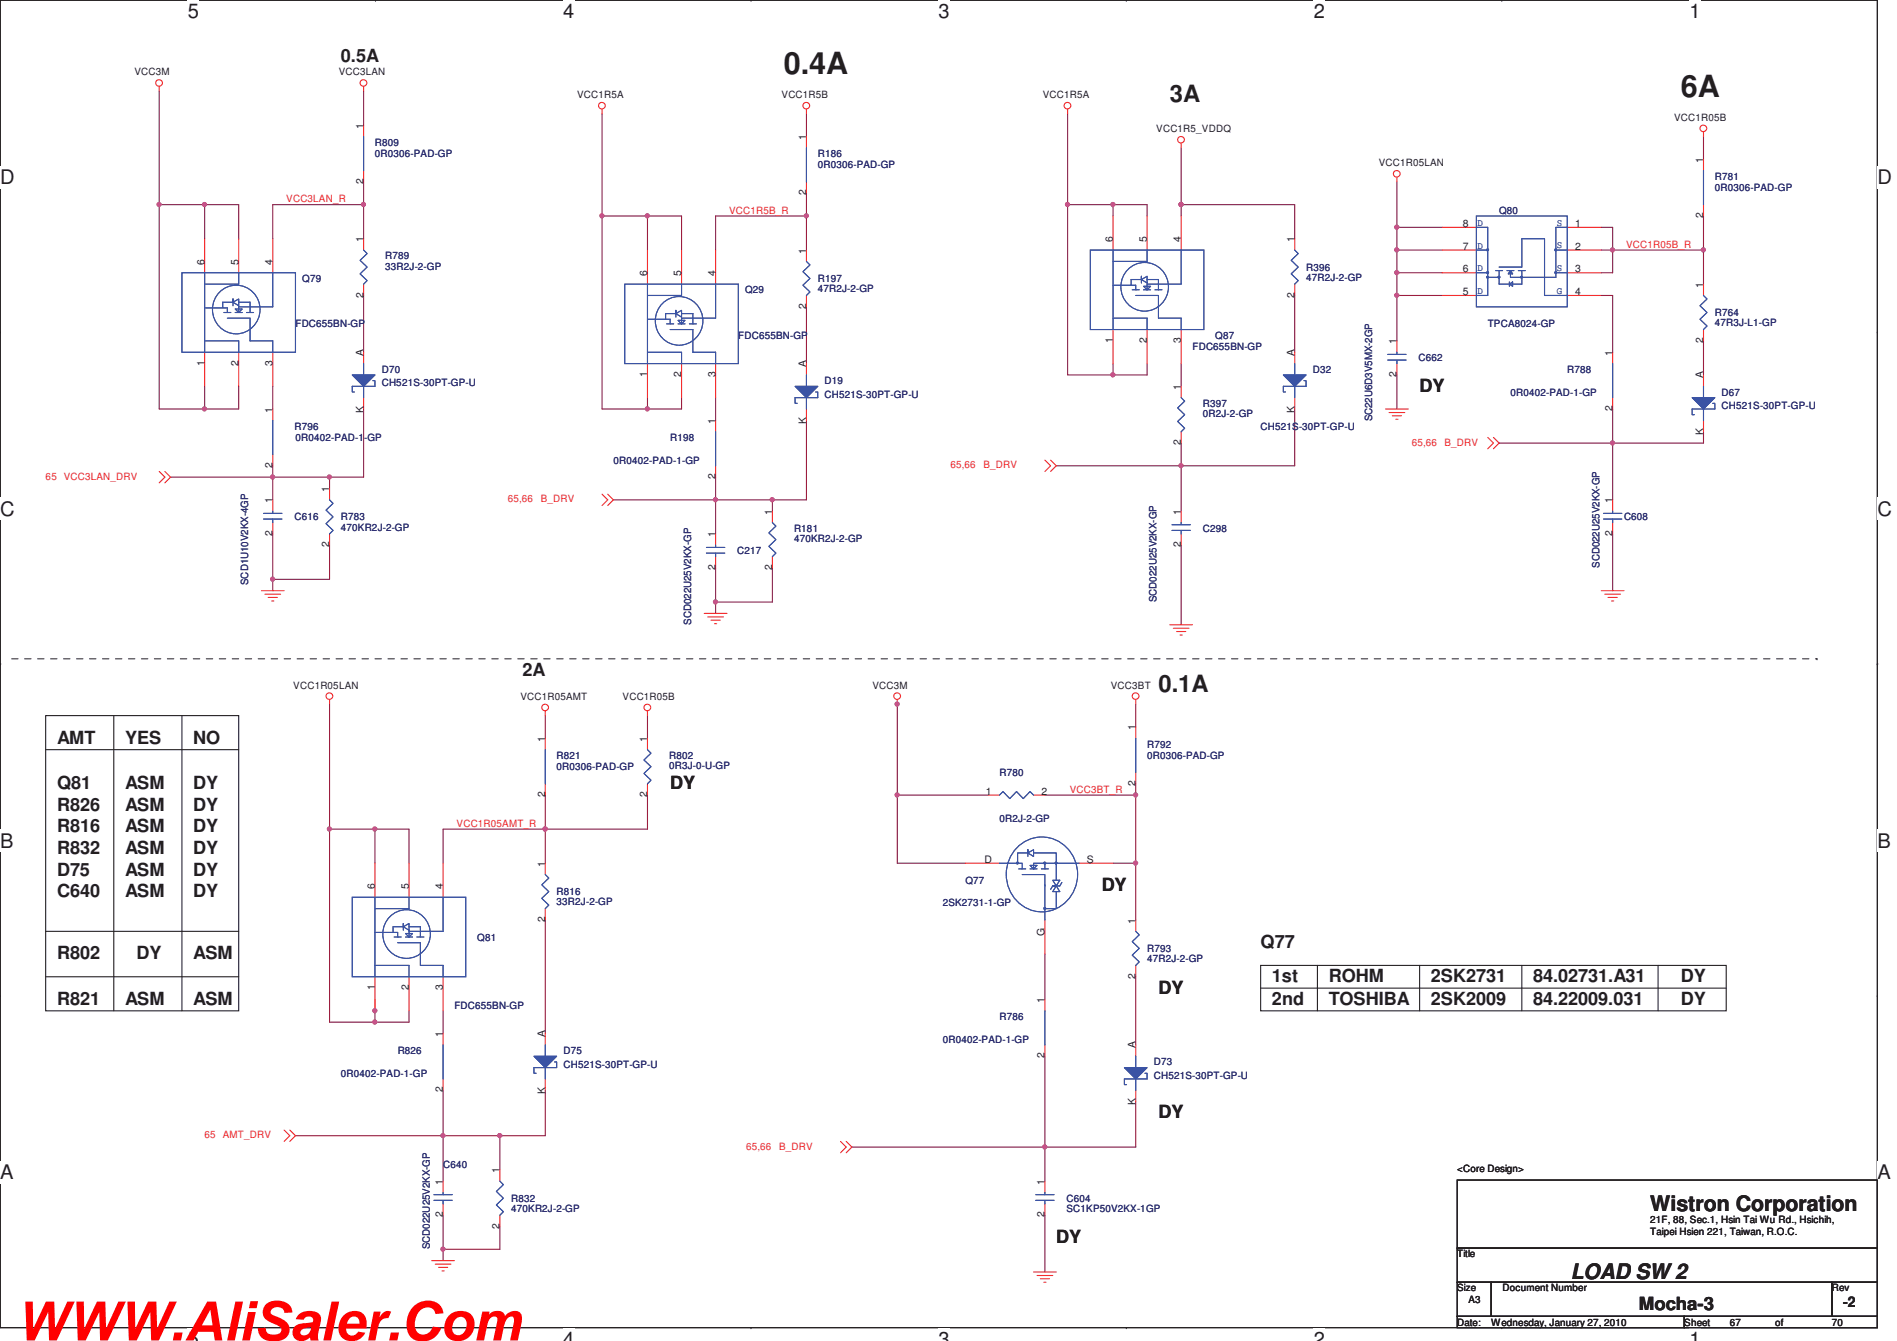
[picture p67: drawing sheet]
<svg xmlns="http://www.w3.org/2000/svg" width="297mm" height="210mm" viewBox="0 0 297 210" stroke-linecap="round" stroke-linejoin="round" font-family="sans-serif">
<defs><g id="words">
<text font-size="8.5" fill="#f00" x="2.5" y="209.9">WWW.AliSaler.Com</text>
<g font-size="4.8" fill="#231f20">
<text x="122.7" y="11.6">0.4A</text>
<text x="263.2" y="15.2">6A</text>
</g>
<g font-size="3.7" fill="#231f20">
<text x="183.2" y="16">3A</text>
<text x="181.4" y="108.4">0.1A</text>
</g>
<g font-size="3.3" fill="#231f20">
<text x="258.4" y="189.7">Wistron Corporation</text>
<text x="246" y="200.3">LOAD SW 2</text>
</g>
<g font-size="3.1" fill="#231f20">
<text x="29.4" y="2.8">5</text>
<text x="88.2" y="2.8">4</text>
<text x="147" y="2.8">3</text>
<text x="205.7" y="2.8">2</text>
<text x="264.5" y="2.8">1</text>
<text x="0" y="28.8">D</text>
<text x="294" y="28.8">D</text>
<text x="0" y="80.7">C</text>
<text x="294" y="80.7">C</text>
<text x="0" y="132.7">B</text>
<text x="294" y="132.7">B</text>
<text x="0" y="184.7">A</text>
<text x="294" y="184.7">A</text>
<text x="29.4" y="210.7">5</text>
<text x="88.2" y="210.7">4</text>
<text x="147" y="210.7">3</text>
<text x="205.7" y="210.7">2</text>
<text x="264.5" y="210.7">1</text>
</g>
<g font-size="2.8" fill="#231f20">
<text x="53.4" y="9.8">0.5A</text>
<text x="222.3" y="61.3">DY</text>
<text x="81.8" y="105.8">2A</text>
<text x="8.9" y="116.5">AMT</text>
<text x="19.6" y="116.5">YES</text>
<text x="30.3" y="116.5">NO</text>
<text x="8.9" y="123.6">Q81</text>
<text x="19.6" y="123.6">ASM</text>
<text x="30.3" y="123.6">DY</text>
<text x="104.9" y="123.6">DY</text>
<text x="8.9" y="127">R826</text>
<text x="8.9" y="130.3">R816</text>
<text x="19.6" y="127">ASM</text>
<text x="19.6" y="130.3">ASM</text>
<text x="30.3" y="127">DY</text>
<text x="30.3" y="130.3">DY</text>
<text x="8.9" y="133.7">R832</text>
<text x="8.9" y="137.1">D75</text>
<text x="19.6" y="133.7">ASM</text>
<text x="19.6" y="137.1">ASM</text>
<text x="30.3" y="133.7">DY</text>
<text x="30.3" y="137.1">DY</text>
<text x="8.9" y="140.5">C640</text>
<text x="19.6" y="140.5">ASM</text>
<text x="30.3" y="140.5">DY</text>
<text x="172.5" y="139.6">DY</text>
<text x="197.4" y="148.5">Q77</text>
<text x="8.9" y="150.2">R802</text>
<text x="21.4" y="150.2">DY</text>
<text x="30.3" y="150.2">ASM</text>
<text x="181.4" y="155.6">DY</text>
<text x="199.2" y="153.8">1st</text>
<text x="208.1" y="153.8">ROHM</text>
<text x="224.1" y="153.8">2SK2731</text>
<text x="240.1" y="153.8">84.02731.A31</text>
<text x="263.2" y="153.8">DY</text>
<text x="8.9" y="157.4">R821</text>
<text x="19.6" y="157.3">ASM</text>
<text x="30.3" y="157.3">ASM</text>
<text x="199.2" y="157.4">2nd</text>
<text x="208.1" y="157.4">TOSHIBA</text>
<text x="224.1" y="157.4">2SK2009</text>
<text x="240.1" y="157.4">84.22009.031</text>
<text x="263.2" y="157.4">DY</text>
<text x="181.4" y="175.1">DY</text>
<text x="165.4" y="194.7">DY</text>
<text x="256.6" y="205.2">Mocha-3</text>
</g>
<text font-size="2.3" fill="#231f20" x="288.6" y="204.7">-2</text>
<g font-size="1.6" fill="#231f20">
<text x="21" y="11.8">VCC3M</text>
<text x="53" y="11.8">VCC3LAN</text>
<text x="90.4" y="15.4">VCC1R5A</text>
<text x="122.4" y="15.4">VCC1R5B</text>
<text x="163.3" y="15.4">VCC1R5A</text>
<text x="56.9" y="20.1" transform="rotate(-90 56.9 20.1)">1</text>
<text x="126.2" y="21.9" transform="rotate(-90 126.2 21.9)">1</text>
<text x="181.1" y="20.7">VCC1R5_VDDQ</text>
<text x="262.1" y="18.9">VCC1R05B</text>
<text x="56.9" y="28.8" transform="rotate(-90 56.9 28.8)">2</text>
<text x="215.9" y="26">VCC1R05LAN</text>
<text x="266.7" y="25.5" transform="rotate(-90 266.7 25.5)">1</text>
<text x="126.2" y="30.6" transform="rotate(-90 126.2 30.6)">2</text>
<text x="229.1" y="35.6">8</text>
<text x="246.6" y="35.6">1</text>
<text x="266.7" y="34.2" transform="rotate(-90 266.7 34.2)">2</text>
<text x="32" y="41.5" transform="rotate(-90 32 41.5)">6</text>
<text x="37.3" y="41.5" transform="rotate(-90 37.3 41.5)">5</text>
<text x="42.7" y="41.5" transform="rotate(-90 42.7 41.5)">4</text>
<text x="56.9" y="37.9" transform="rotate(-90 56.9 37.9)">1</text>
<text x="126.2" y="39.7" transform="rotate(-90 126.2 39.7)">1</text>
<text x="174.2" y="37.9" transform="rotate(-90 174.2 37.9)">6</text>
<text x="179.6" y="37.9" transform="rotate(-90 179.6 37.9)">5</text>
<text x="184.9" y="37.9" transform="rotate(-90 184.9 37.9)">4</text>
<text x="202.7" y="37.9" transform="rotate(-90 202.7 37.9)">1</text>
<text x="229.1" y="39.1">7</text>
<text x="246.6" y="39.1">2</text>
<text x="56.9" y="46.6" transform="rotate(-90 56.9 46.6)">2</text>
<text x="101.3" y="43.3" transform="rotate(-90 101.3 43.3)">6</text>
<text x="106.7" y="43.3" transform="rotate(-90 106.7 43.3)">5</text>
<text x="112" y="43.3" transform="rotate(-90 112 43.3)">4</text>
<text x="202.7" y="46.6" transform="rotate(-90 202.7 46.6)">2</text>
<text x="229.1" y="46.2">5</text>
<text x="229.1" y="42.7">6</text>
<text x="246.6" y="42.7">3</text>
<text x="246.6" y="46.2">4</text>
<text x="266.7" y="45" transform="rotate(-90 266.7 45)">1</text>
<text x="126.2" y="48.4" transform="rotate(-90 126.2 48.4)">2</text>
<text x="174.2" y="53.7" transform="rotate(-90 174.2 53.7)">1</text>
<text x="179.6" y="53.7" transform="rotate(-90 179.6 53.7)">2</text>
<text x="184.9" y="53.7" transform="rotate(-90 184.9 53.7)">3</text>
<text x="218.7" y="53.9" transform="rotate(-90 218.7 53.9)">1</text>
<text x="266.7" y="53.7" transform="rotate(-90 266.7 53.7)">2</text>
<text x="32" y="57.3" transform="rotate(-90 32 57.3)">1</text>
<text x="37.3" y="57.3" transform="rotate(-90 37.3 57.3)">2</text>
<text x="42.7" y="57.3" transform="rotate(-90 42.7 57.3)">3</text>
<text x="56.9" y="55.7" transform="rotate(-90 56.9 55.7)">A</text>
<text x="101.3" y="59.1" transform="rotate(-90 101.3 59.1)">1</text>
<text x="106.7" y="59.1" transform="rotate(-90 106.7 59.1)">2</text>
<text x="112" y="59.1" transform="rotate(-90 112 59.1)">3</text>
<text x="126.2" y="57.5" transform="rotate(-90 126.2 57.5)">A</text>
<text x="202.7" y="55.7" transform="rotate(-90 202.7 55.7)">A</text>
<text x="218.7" y="59.1" transform="rotate(-90 218.7 59.1)">2</text>
<text x="252.5" y="55.7" transform="rotate(-90 252.5 55.7)">1</text>
<text x="266.7" y="59.3" transform="rotate(-90 266.7 59.3)">A</text>
<text x="42.7" y="64.6" transform="rotate(-90 42.7 64.6)">1</text>
<text x="56.9" y="64.6" transform="rotate(-90 56.9 64.6)">K</text>
<text x="184.9" y="61" transform="rotate(-90 184.9 61)">1</text>
<text x="202.7" y="64.6" transform="rotate(-90 202.7 64.6)">K</text>
<text x="252.5" y="64.4" transform="rotate(-90 252.5 64.4)">2</text>
<text x="112" y="66.4" transform="rotate(-90 112 66.4)">1</text>
<text x="126.2" y="66.4" transform="rotate(-90 126.2 66.4)">K</text>
<text x="184.9" y="69.7" transform="rotate(-90 184.9 69.7)">2</text>
<text x="266.7" y="68.2" transform="rotate(-90 266.7 68.2)">K</text>
<text x="42.7" y="73.3" transform="rotate(-90 42.7 73.3)">2</text>
<text x="51.6" y="77" transform="rotate(-90 51.6 77)">1</text>
<text x="112" y="75.1" transform="rotate(-90 112 75.1)">2</text>
<text x="42.7" y="83.9" transform="rotate(-90 42.7 83.9)">2</text>
<text x="42.7" y="78.8" transform="rotate(-90 42.7 78.8)">1</text>
<text x="120.9" y="80.6" transform="rotate(-90 120.9 80.6)">1</text>
<text x="184.9" y="80.6" transform="rotate(-90 184.9 80.6)">1</text>
<text x="252.5" y="83.9" transform="rotate(-90 252.5 83.9)">2</text>
<text x="252.5" y="78.8" transform="rotate(-90 252.5 78.8)">1</text>
<text x="51.6" y="85.7" transform="rotate(-90 51.6 85.7)">2</text>
<text x="112" y="89.3" transform="rotate(-90 112 89.3)">2</text>
<text x="112" y="84.2" transform="rotate(-90 112 84.2)">1</text>
<text x="120.9" y="89.3" transform="rotate(-90 120.9 89.3)">2</text>
<text x="184.9" y="85.7" transform="rotate(-90 184.9 85.7)">2</text>
<text x="45.9" y="107.8">VCC1R05LAN</text>
<text x="136.6" y="107.8">VCC3M</text>
<text x="173.9" y="107.8">VCC3BT</text>
<text x="81.5" y="109.6">VCC1R05AMT</text>
<text x="97.5" y="109.6">VCC1R05B</text>
<text x="85.3" y="116.2" transform="rotate(-90 85.3 116.2)">1</text>
<text x="101.3" y="116.2" transform="rotate(-90 101.3 116.2)">1</text>
<text x="177.8" y="114.4" transform="rotate(-90 177.8 114.4)">1</text>
<text x="85.3" y="124.8" transform="rotate(-90 85.3 124.8)">2</text>
<text x="101.3" y="124.8" transform="rotate(-90 101.3 124.8)">2</text>
<text x="154.4" y="124.5">1</text>
<text x="163.1" y="124.5">2</text>
<text x="177.8" y="123.1" transform="rotate(-90 177.8 123.1)">2</text>
<text x="85.3" y="135.7" transform="rotate(-90 85.3 135.7)">1</text>
<text x="154.1" y="135.1">D</text>
<text x="170.2" y="135.1">S</text>
<text x="58.7" y="139.3" transform="rotate(-90 58.7 139.3)">6</text>
<text x="64" y="139.3" transform="rotate(-90 64 139.3)">5</text>
<text x="69.3" y="139.3" transform="rotate(-90 69.3 139.3)">4</text>
<text x="85.3" y="144.4" transform="rotate(-90 85.3 144.4)">2</text>
<text x="163.6" y="146.6" transform="rotate(-90 163.6 146.6)">G</text>
<text x="177.8" y="144.6" transform="rotate(-90 177.8 144.6)">1</text>
<text x="58.7" y="155.1" transform="rotate(-90 58.7 155.1)">1</text>
<text x="64" y="155.1" transform="rotate(-90 64 155.1)">2</text>
<text x="69.3" y="155.1" transform="rotate(-90 69.3 155.1)">3</text>
<text x="177.8" y="153.3" transform="rotate(-90 177.8 153.3)">2</text>
<text x="163.6" y="157.1" transform="rotate(-90 163.6 157.1)">1</text>
<text x="69.3" y="162.4" transform="rotate(-90 69.3 162.4)">1</text>
<text x="85.3" y="162.4" transform="rotate(-90 85.3 162.4)">A</text>
<text x="163.6" y="165.7" transform="rotate(-90 163.6 165.7)">2</text>
<text x="177.8" y="164.2" transform="rotate(-90 177.8 164.2)">A</text>
<text x="69.3" y="171.1" transform="rotate(-90 69.3 171.1)">2</text>
<text x="85.3" y="171.3" transform="rotate(-90 85.3 171.3)">K</text>
<text x="177.8" y="173.1" transform="rotate(-90 177.8 173.1)">K</text>
<text x="69.3" y="185.5" transform="rotate(-90 69.3 185.5)">1</text>
<text x="78.2" y="183.7" transform="rotate(-90 78.2 183.7)">1</text>
<text x="163.6" y="185.5" transform="rotate(-90 163.6 185.5)">1</text>
<text x="228.2" y="183.6">&lt;Core Design&gt;</text>
<text x="69.3" y="190.6" transform="rotate(-90 69.3 190.6)">2</text>
<text x="163.6" y="190.6" transform="rotate(-90 163.6 190.6)">2</text>
<text x="258.4" y="191.6">21F, 88, Sec.1, Hsin Tai Wu Rd., Hsichih,</text>
<text x="78.2" y="192.4" transform="rotate(-90 78.2 192.4)">2</text>
<text x="228.2" y="196.9">Title</text>
<text x="258.4" y="193.4">Taipei Hsien 221, Taiwan, R.O.C.</text>
<text x="228.2" y="202.2">Size</text>
<text x="235.3" y="202.2">Document Number</text>
<text x="286.8" y="202.2">Rev</text>
<text x="228.2" y="207.6">Date:</text>
<text x="230" y="204">A3</text>
<text x="233.5" y="207.6">Wednesday, January 27, 2010</text>
<text x="263.7" y="207.6">Sheet</text>
<text x="270.8" y="207.6">67</text>
<text x="278" y="207.6">of</text>
<text x="286.8" y="207.6">70</text>
</g>
<g font-size="1.6" fill="#2d2d72">
<text x="58.7" y="22.8">R809</text>
<text x="58.7" y="24.6">0R0306-PAD-GP</text>
<text x="128.1" y="24.6">R186</text>
<text x="128.1" y="26.4">0R0306-PAD-GP</text>
<text x="268.5" y="28.1">R781</text>
<text x="268.5" y="29.9">0R0306-PAD-GP</text>
<text x="234.7" y="33.5">Q80</text>
<text x="60.3" y="40.6">R789</text>
<text x="47.3" y="44.2">Q79</text>
<text x="60.3" y="42.2">33R2J-2-GP</text>
<text x="116.7" y="45.9">Q29</text>
<text x="128.1" y="44.2">R197</text>
<text x="128.1" y="45.8">47R2J-2-GP</text>
<text x="204.5" y="42.4">R396</text>
<text x="204.5" y="44">47R2J-2-GP</text>
<text x="46.3" y="51.3">FDC655BN-GP</text>
<text x="115.6" y="53">FDC655BN-GP</text>
<text x="190.3" y="53">Q87</text>
<text x="233" y="51.3">TPCA8024-GP</text>
<text x="268.5" y="49.5">R764</text>
<text x="268.5" y="51.1">47R3J-L1-GP</text>
<text x="59.8" y="58.4">D70</text>
<text x="186.7" y="54.8">FDC655BN-GP</text>
<text x="205.6" y="58.4">D32</text>
<text x="222.1" y="56.6">C662</text>
<text x="245.4" y="58.4">R788</text>
<text x="59.8" y="60.5">CH521S-30PT-GP-U</text>
<text x="129.1" y="60.2">D19</text>
<text x="129.1" y="62.3">CH521S-30PT-GP-U</text>
<text x="188.3" y="63.7">R397</text>
<text x="188.3" y="65.3">0R2J-2-GP</text>
<text x="214.9" y="66" transform="rotate(-90 214.9 66)">SC22U6D3V5MX-2GP</text>
<text x="236.5" y="61.9">0R0402-PAD-1-GP</text>
<text x="269.6" y="61.9">D67</text>
<text x="269.6" y="64">CH521S-30PT-GP-U</text>
<text x="46.1" y="67.3">R796</text>
<text x="46.3" y="69">0R0402-PAD-1-GP</text>
<text x="104.9" y="69">R198</text>
<text x="197.4" y="67.3">CH521S-30PT-GP-U</text>
<text x="96.1" y="72.6">0R0402-PAD-1-GP</text>
<text x="46.1" y="81.5">C616</text>
<text x="53.4" y="81.5">R783</text>
<text x="53.4" y="83.1">470KR2J-2-GP</text>
<text x="124.3" y="83.3">R181</text>
<text x="188.3" y="83.3">C298</text>
<text x="254.3" y="81.5">C608</text>
<text x="115.4" y="86.8">C217</text>
<text x="124.3" y="84.9">470KR2J-2-GP</text>
<text x="250.4" y="88.9" transform="rotate(-90 250.4 88.9)">SCD022U25V2KX-GP</text>
<text x="38.9" y="91.6" transform="rotate(-90 38.9 91.6)">SCD1U10V2KX-4GP</text>
<text x="181.1" y="94.3" transform="rotate(-90 181.1 94.3)">SCD022U25V2KX-GP</text>
<text x="108.2" y="97.8" transform="rotate(-90 108.2 97.8)">SCD022U25V2KX-GP</text>
<text x="87.2" y="118.8">R821</text>
<text x="104.8" y="118.8">R802</text>
<text x="179.6" y="117">R792</text>
<text x="179.6" y="118.8">0R0306-PAD-GP</text>
<text x="87.2" y="120.6">0R0306-PAD-GP</text>
<text x="104.8" y="120.4">0R3J-0-U-GP</text>
<text x="156.5" y="121.5">R780</text>
<text x="156.5" y="128.8">0R2J-2-GP</text>
<text x="87.2" y="140.2">R816</text>
<text x="87.2" y="141.8">33R2J-2-GP</text>
<text x="147.6" y="141.9">2SK2731-1-GP</text>
<text x="151.2" y="138.4">Q77</text>
<text x="74.7" y="147.3">Q81</text>
<text x="179.6" y="149.1">R793</text>
<text x="179.6" y="150.7">47R2J-2-GP</text>
<text x="71.2" y="157.9">FDC655BN-GP</text>
<text x="156.5" y="159.7">R786</text>
<text x="62.3" y="165.1">R826</text>
<text x="88.2" y="165.1">D75</text>
<text x="88.2" y="167.2">CH521S-30PT-GP-U</text>
<text x="147.6" y="163.3">0R0402-PAD-1-GP</text>
<text x="180.7" y="166.8">D73</text>
<text x="53.4" y="168.6">0R0402-PAD-1-GP</text>
<text x="180.7" y="168.9">CH521S-30PT-GP-U</text>
<text x="69.4" y="182.8">C640</text>
<text x="80" y="188.2">R832</text>
<text x="80" y="189.8">470KR2J-2-GP</text>
<text x="167" y="188.2">C604</text>
<text x="167" y="189.8">SC1KP50V2KX-1GP</text>
<text x="67.3" y="195.6" transform="rotate(-90 67.3 195.6)">SCD022U25V2KX-GP</text>
</g>
<g font-size="1.6" fill="#ec2426">
<text x="44.8" y="31.7">VCC3LAN_R</text>
<text x="114.2" y="33.5">VCC1R5B_R</text>
<text x="254.6" y="38.8">VCC1R05B_R</text>
<text x="221.1" y="69.8">65,66</text>
<text x="226.2" y="69.8">B_DRV</text>
<text x="7.2" y="75.1">65 VCC3LAN_DRV</text>
<text x="148.8" y="73.3">65,66</text>
<text x="154" y="73.3">B_DRV</text>
<text x="79.5" y="78.7">65,66</text>
<text x="84.7" y="78.7">B_DRV</text>
<text x="167.5" y="124.2">VCC3BT_R</text>
<text x="71.5" y="129.5">VCC1R05AMT_R</text>
<text x="32" y="178.2">65 AMT_DRV</text>
<text x="116.8" y="180">65,66</text>
<text x="122" y="180">B_DRV</text>
</g>
<g font-size="1.6" fill="#3a53a4">
<text x="231.3" y="35.4">D</text>
<text x="243.8" y="35.4">S</text>
<text x="231.3" y="38.9">D</text>
<text x="243.8" y="38.8">S</text>
<text x="231.3" y="42.5">D</text>
<text x="231.3" y="46.1">D</text>
<text x="243.8" y="42.5">S</text>
<text x="243.8" y="46.1">G</text>
</g>
</g></defs>
<path d="M0 0h294v207.9h-294z" fill="none" stroke="#231f20" stroke-width=".17"/>
<g fill="#fff">
<path d="M29.4 0h1.8v3.5h-1.8z"/>
<path d="M29.4 207.9h1.8v2h-1.8z"/>
</g>
<path d="M58.8 0h.1M58.8 207.9h.1" fill="none" stroke="#231f20" stroke-width=".17"/>
<g fill="#fff">
<path d="M88.2 0h1.7v3.5h-1.7z"/>
<path d="M88.2 207.9h1.7v2h-1.7z"/>
</g>
<path d="M117.6 0h.1M117.6 207.9h.1" fill="none" stroke="#231f20" stroke-width=".17"/>
<g fill="#fff">
<path d="M147 0h1.7v3.5h-1.7z"/>
<path d="M147 207.9h1.7v2h-1.7z"/>
</g>
<path d="M176.4 0h.1M176.4 207.9h.1" fill="none" stroke="#231f20" stroke-width=".17"/>
<g fill="#fff">
<path d="M205.7 0h1.8v3.5h-1.8z"/>
<path d="M205.7 207.9h1.8v2h-1.8z"/>
</g>
<path d="M235.2 0h.1M235.2 207.9h.1" fill="none" stroke="#231f20" stroke-width=".17"/>
<g fill="#fff">
<path d="M264.5 0h1.8v3.5h-1.8z"/>
<path d="M264.5 207.9h1.8v2h-1.8z"/>
<path d="M0 26h2.3v3.5h-2.3z"/>
<path d="M294 26h2.2v3.5h-2.2z"/>
<path d="M0 77.9h2.3v3.5h-2.3z"/>
<path d="M294 77.9h2.2v3.5h-2.2z"/>
</g>
<path d="M0 52h.1M294 52h.1" fill="none" stroke="#231f20" stroke-width=".17"/>
<g fill="#fff">
<path d="M0 129.9h2.1v3.5h-2.1z"/>
<path d="M294 129.9h2v3.5h-2z"/>
</g>
<path d="M0 104h.1M294 104h.1" fill="none" stroke="#231f20" stroke-width=".17"/>
<path d="M0 104h.1" fill="none" stroke="#231f20" stroke-width=".16"/>
<path d="M294 104h.1" fill="none" stroke="#231f20" stroke-width=".16"/>
<g fill="#fff">
<path d="M0 181.9h2.1v3.4h-2.1z"/>
<path d="M294 181.9h2v3.4h-2z"/>
</g>
<path d="M0 155.9h.1M294 155.9h.1" fill="none" stroke="#231f20" stroke-width=".17"/>
<path d="M58.7 129.8h5.3M85.4 144.1v17.7M69.4 170.7v7.1M78.3 177.8v5.4M85.4 170.7v7.1" fill="none" stroke="#7f1542" stroke-width=".17"/>
<circle cx="58.7" cy="129.8" r=".32" fill="#b8529f"/>
<circle cx="58.7" cy="129.8" r=".32" fill="none" stroke="#b8529f" stroke-width=".17"/>
<path d="M85.4 129.8v5.4" fill="none" stroke="#7f1542" stroke-width=".17"/>
<circle cx="85.4" cy="129.8" r=".32" fill="#b8529f"/>
<circle cx="85.4" cy="129.8" r=".32" fill="none" stroke="#b8529f" stroke-width=".17"/>
<path d="M58.7 135.2v-5.4h-7.1v30.3" fill="none" stroke="#7f1542" stroke-width=".17"/>
<circle cx="51.6" cy="129.8" r=".32" fill="#b8529f"/>
<circle cx="51.6" cy="129.8" r=".32" fill="none" stroke="#b8529f" stroke-width=".17"/>
<path d="M51.6 110.3v19.5M69.4 177.8h8.9" fill="none" stroke="#7f1542" stroke-width=".17"/>
<circle cx="78.2" cy="177.8" r=".32" fill="#b8529f"/>
<circle cx="78.2" cy="177.8" r=".32" fill="none" stroke="#b8529f" stroke-width=".17"/>
<circle cx="69.4" cy="177.8" r=".32" fill="#b8529f"/>
<circle cx="69.4" cy="177.8" r=".32" fill="none" stroke="#b8529f" stroke-width=".17"/>
<path d="M69.4 129.8v5.4M85.4 129.8h16M58.7 160.1h5.3M69.4 177.8v7.2M69.4 195.6v1.8" fill="none" stroke="#7f1542" stroke-width=".17"/>
<circle cx="58.7" cy="160" r=".32" fill="#b8529f"/>
<circle cx="58.7" cy="160" r=".32" fill="none" stroke="#b8529f" stroke-width=".17"/>
<path d="M32 64h5.4" fill="none" stroke="#7f1542" stroke-width=".17"/>
<circle cx="32" cy="64" r=".32" fill="#b8529f"/>
<circle cx="32" cy="64" r=".32" fill="none" stroke="#b8529f" stroke-width=".17"/>
<path d="M32 32h5.4M56.9 46.3v8.9M42.7 72.9v1.8M51.6 74.7v1.8M56.9 64v10.7" fill="none" stroke="#7f1542" stroke-width=".17"/>
<circle cx="32" cy="32" r=".32" fill="#b8529f"/>
<circle cx="32" cy="32" r=".32" fill="none" stroke="#b8529f" stroke-width=".17"/>
<path d="M32 37.4v-5.4h-7.1v32" fill="none" stroke="#7f1542" stroke-width=".17"/>
<circle cx="24.9" cy="32" r=".32" fill="#b8529f"/>
<circle cx="24.9" cy="32" r=".32" fill="none" stroke="#b8529f" stroke-width=".17"/>
<path d="M24.9 14.3v17.7M42.7 74.7h8.9" fill="none" stroke="#7f1542" stroke-width=".17"/>
<circle cx="51.6" cy="74.7" r=".32" fill="#b8529f"/>
<circle cx="51.6" cy="74.7" r=".32" fill="none" stroke="#b8529f" stroke-width=".17"/>
<circle cx="42.7" cy="74.7" r=".32" fill="#b8529f"/>
<circle cx="42.7" cy="74.7" r=".32" fill="none" stroke="#b8529f" stroke-width=".17"/>
<path d="M56.9 32h-14.2v5.4M42.7 74.7v3.6" fill="none" stroke="#7f1542" stroke-width=".17"/>
<circle cx="56.9" cy="32" r=".32" fill="#b8529f"/>
<circle cx="56.9" cy="32" r=".32" fill="none" stroke="#b8529f" stroke-width=".17"/>
<path d="M37.4 32v5.4M56.9 32v5.4M94.3 33.8v30.2M37.4 60.5v3.5M42.7 90.7v1.8M51.6 85.4v5.3" fill="none" stroke="#7f1542" stroke-width=".17"/>
<circle cx="94.2" cy="33.8" r=".32" fill="#b8529f"/>
<circle cx="94.2" cy="33.8" r=".32" fill="none" stroke="#b8529f" stroke-width=".17"/>
<path d="M112.1 94.3v1.8" fill="none" stroke="#7f1542" stroke-width=".17"/>
<circle cx="112" cy="94.2" r=".32" fill="#b8529f"/>
<circle cx="112" cy="94.2" r=".32" fill="none" stroke="#b8529f" stroke-width=".17"/>
<path d="M112.1 33.8v5.4M101.4 64h5.3M112.1 78.3v5.3" fill="none" stroke="#7f1542" stroke-width=".17"/>
<circle cx="101.4" cy="64" r=".32" fill="#b8529f"/>
<circle cx="101.4" cy="64" r=".32" fill="none" stroke="#b8529f" stroke-width=".17"/>
<path d="M112.1 33.8h14.2" fill="none" stroke="#7f1542" stroke-width=".17"/>
<circle cx="126.3" cy="33.8" r=".32" fill="#b8529f"/>
<circle cx="126.3" cy="33.8" r=".32" fill="none" stroke="#b8529f" stroke-width=".17"/>
<path d="M106.7 33.8h-5.3v5.4M126.3 48v8.9M112.1 74.7v3.6M120.9 78.3v1.7M126.3 65.8v12.5" fill="none" stroke="#7f1542" stroke-width=".17"/>
<circle cx="101.4" cy="33.8" r=".32" fill="#b8529f"/>
<circle cx="101.4" cy="33.8" r=".32" fill="none" stroke="#b8529f" stroke-width=".17"/>
<path d="M56.9 14.3v5.3M94.3 17.8v16M126.3 17.8v3.6M56.9 28.5v3.5M126.3 30.3v8.9M85.4 112.1v3.5M85.4 124.5v5.3M140.5 124.5v10.7M177.8 124.5v10.7" fill="none" stroke="#7f1542" stroke-width=".17"/>
<circle cx="177.8" cy="124.5" r=".32" fill="#b8529f"/>
<circle cx="177.8" cy="124.5" r=".32" fill="none" stroke="#b8529f" stroke-width=".17"/>
<path d="M96.1 78.3h16M120.9 78.3h5.4M140.5 135.2h10.7M163.6 149.4v7.1M163.6 190.3v8.9" fill="none" stroke="#7f1542" stroke-width=".17"/>
<circle cx="120.9" cy="78.2" r=".32" fill="#b8529f"/>
<circle cx="120.9" cy="78.2" r=".32" fill="none" stroke="#b8529f" stroke-width=".17"/>
<path d="M42.7 90.7h8.9M112.1 88.9v5.4h8.8v-5.4" fill="none" stroke="#7f1542" stroke-width=".17"/>
<circle cx="42.7" cy="90.7" r=".32" fill="#b8529f"/>
<circle cx="42.7" cy="90.7" r=".32" fill="none" stroke="#b8529f" stroke-width=".17"/>
<path d="M26.7 74.7h16M51.6 74.7h5.3M112.1 78.3h8.8M42.7 83.6v7.1" fill="none" stroke="#7f1542" stroke-width=".17"/>
<circle cx="112" cy="78.2" r=".32" fill="#b8529f"/>
<circle cx="112" cy="78.2" r=".32" fill="none" stroke="#b8529f" stroke-width=".17"/>
<path d="M101.4 112.1v3.5M69.4 129.8h16M101.4 124.5v5.3" fill="none" stroke="#7f1542" stroke-width=".17"/>
<circle cx="85.4" cy="129.8" r=".32" fill="#b8529f"/>
<circle cx="85.4" cy="129.8" r=".32" fill="none" stroke="#b8529f" stroke-width=".17"/>
<path d="M46.3 177.8h23.1M69.4 195.6h8.9" fill="none" stroke="#7f1542" stroke-width=".17"/>
<circle cx="69.4" cy="195.6" r=".32" fill="#b8529f"/>
<circle cx="69.4" cy="195.6" r=".32" fill="none" stroke="#b8529f" stroke-width=".17"/>
<path d="M252.5 39.2h14.2M78.3 177.8h7.1M69.4 190.3v5.3M78.3 192.1v3.5" fill="none" stroke="#7f1542" stroke-width=".17"/>
<circle cx="266.7" cy="39.1" r=".32" fill="#b8529f"/>
<circle cx="266.7" cy="39.1" r=".32" fill="none" stroke="#b8529f" stroke-width=".17"/>
<circle cx="252.5" cy="39.1" r=".32" fill="#b8529f"/>
<circle cx="252.5" cy="39.1" r=".32" fill="none" stroke="#b8529f" stroke-width=".17"/>
<path d="M266.7 33.8v10.7M266.7 53.4v5.3M266.7 67.6v1.8h-14.2v8.9M252.5 83.6v8.9" fill="none" stroke="#7f1542" stroke-width=".17"/>
<circle cx="252.5" cy="69.4" r=".32" fill="#b8529f"/>
<circle cx="252.5" cy="69.4" r=".32" fill="none" stroke="#b8529f" stroke-width=".17"/>
<path d="M266.7 21.4v3.5M252.5 64v5.4h-17.8M140.5 124.5h14.2" fill="none" stroke="#7f1542" stroke-width=".17"/>
<circle cx="140.5" cy="124.5" r=".32" fill="#b8529f"/>
<circle cx="140.5" cy="124.5" r=".32" fill="none" stroke="#b8529f" stroke-width=".17"/>
<path d="M163.6 124.5h14.2M58.7 156.5v1.8" fill="none" stroke="#7f1542" stroke-width=".17"/>
<circle cx="58.7" cy="158.3" r=".32" fill="#b8529f"/>
<circle cx="58.7" cy="158.3" r=".32" fill="none" stroke="#b8529f" stroke-width=".17"/>
<path d="M106.7 33.8v5.4M32 60.5v3.5h-7.1M101.4 62.3v1.7h-7.1M106.7 62.3v1.7M112.1 62.3v3.5M64 129.8v5.4M58.7 158.3v1.8h-7.1M64 158.3v1.8M69.4 158.3v3.5M133.4 179.6h30.2M177.8 172.5v7.1" fill="none" stroke="#7f1542" stroke-width=".17"/>
<circle cx="163.6" cy="179.6" r=".32" fill="#b8529f"/>
<circle cx="163.6" cy="179.6" r=".32" fill="none" stroke="#b8529f" stroke-width=".17"/>
<path d="M177.8 135.2v8.9M163.6 179.6h14.2M163.6 165.4v19.6" fill="none" stroke="#7f1542" stroke-width=".17"/>
<circle cx="177.8" cy="135.1" r=".32" fill="#b8529f"/>
<circle cx="177.8" cy="135.1" r=".32" fill="none" stroke="#b8529f" stroke-width=".17"/>
<path d="M140.5 110.3v14.2M174.3 135.2h3.5M177.8 152.9v10.7" fill="none" stroke="#7f1542" stroke-width=".17"/>
<circle cx="140.5" cy="110.2" r=".32" fill="#b8529f"/>
<circle cx="140.5" cy="110.2" r=".32" fill="none" stroke="#b8529f" stroke-width=".17"/>
<path d="M94.3 33.8h7.1M202.7 32v5.4M179.6 56.9v1.8M185 56.9v3.6M218.7 46.3v7.1M218.7 58.7v5.3M185 69.4v3.5M177.8 110.3v3.5M177.8 122.7v1.8" fill="none" stroke="#7f1542" stroke-width=".17"/>
<circle cx="184.9" cy="72.9" r=".32" fill="#b8529f"/>
<circle cx="184.9" cy="72.9" r=".32" fill="none" stroke="#b8529f" stroke-width=".17"/>
<path d="M174.3 58.7h5.3" fill="none" stroke="#7f1542" stroke-width=".17"/>
<circle cx="174.3" cy="58.7" r=".32" fill="#b8529f"/>
<circle cx="174.3" cy="58.7" r=".32" fill="none" stroke="#b8529f" stroke-width=".17"/>
<path d="M167.2 32v26.7h7.1" fill="none" stroke="#7f1542" stroke-width=".17"/>
<circle cx="167.1" cy="32" r=".32" fill="#b8529f"/>
<circle cx="167.1" cy="32" r=".32" fill="none" stroke="#b8529f" stroke-width=".17"/>
<path d="M174.3 32h5.3v1.8M185 23.2v8.8" fill="none" stroke="#7f1542" stroke-width=".17"/>
<circle cx="184.9" cy="32" r=".32" fill="#b8529f"/>
<circle cx="184.9" cy="32" r=".32" fill="none" stroke="#b8529f" stroke-width=".17"/>
<path d="M185 32h17.7" fill="none" stroke="#7f1542" stroke-width=".17"/>
<circle cx="184.9" cy="32" r=".32" fill="#b8529f"/>
<circle cx="184.9" cy="32" r=".32" fill="none" stroke="#b8529f" stroke-width=".17"/>
<path d="M174.3 32v1.8M185 32v1.8" fill="none" stroke="#7f1542" stroke-width=".17"/>
<circle cx="174.3" cy="32" r=".32" fill="#b8529f"/>
<circle cx="174.3" cy="32" r=".32" fill="none" stroke="#b8529f" stroke-width=".17"/>
<path d="M167.2 17.8v14.2h7.1M218.7 35.6h7.1M250.7 35.6h1.8v7.1h-1.8M250.7 39.2h1.8M174.3 56.9v1.8M202.7 46.3v8.9M250.7 46.3h1.8v8.9M185 72.9v7.1M202.7 64v8.9h-37.3M185 85.4v12.4" fill="none" stroke="#7f1542" stroke-width=".17"/>
<circle cx="218.7" cy="35.6" r=".32" fill="#b8529f"/>
<circle cx="218.7" cy="35.6" r=".32" fill="none" stroke="#b8529f" stroke-width=".17"/>
<path d="M218.7 39.2h7.1" fill="none" stroke="#7f1542" stroke-width=".17"/>
<circle cx="218.7" cy="39.1" r=".32" fill="#b8529f"/>
<circle cx="218.7" cy="39.1" r=".32" fill="none" stroke="#b8529f" stroke-width=".17"/>
<path d="M218.7 35.6v7.1h7.1M218.7 46.3h7.1" fill="none" stroke="#7f1542" stroke-width=".17"/>
<circle cx="218.7" cy="46.2" r=".32" fill="#b8529f"/>
<circle cx="218.7" cy="46.2" r=".32" fill="none" stroke="#b8529f" stroke-width=".17"/>
<path d="M218.7 42.7v3.6" fill="none" stroke="#7f1542" stroke-width=".17"/>
<circle cx="218.7" cy="42.7" r=".32" fill="#b8529f"/>
<circle cx="218.7" cy="42.7" r=".32" fill="none" stroke="#b8529f" stroke-width=".17"/>
<path d="M218.7 28.5v7.1M42.7 60.5v3.5" fill="none" stroke="#7f1542" stroke-width=".17"/>
<g fill="none" stroke="#ec2426" stroke-width=".17">
<path d="M24.9 13.5v.8M56.9 13.5v.8M94.3 17.1v.7M126.3 17.1v.7M167.2 17.1v.7M126.3 21.4v1.8M126.3 28.5v1.8M185 22.4v.8M218.7 27.8v.7M266.7 20.7v.7M252.5 55.2v1.7M266.7 44.5v1.8"/>
<path d="M266.7 51.6v1.8M24.9 73.8l.9 .9-.9 .9M25.8 73.8l.9 .9-.9 .9M51.6 76.5v1.8M94.3 77.4l.9 .9-.9 .9M95.2 77.4l.9 .9-.9 .9M163.6 72l.9 .9-.9 .9M164.5 72l.9 .9-.9 .9M217 64h3.5M217.5 64.6h2.5M218 65.1h1.5M218.6 65.7h.3"/>
<path d="M233 68.5l.8 .9-.8 .9M233.8 68.5l.9 .9-.9 .9M252.5 62.3v1.7M40.9 92.5h3.6M41.5 93h2.4M42 93.6h1.4M42.5 94.1h.4M51.6 83.6v1.8M110.3 96.1h3.5M110.8 96.6h2.5M111.3 97.1h1.5M111.9 97.7h.3"/>
<path d="M120.9 80v1.8M120.9 87.2v1.7M183.2 97.8h3.5M183.7 98.4h2.5M184.2 98.9h1.5M184.8 99.4h.3M250.7 92.5h3.6M251.3 93h2.4M251.8 93.6h1.4M252.3 94.1h.4M51.6 109.6v.7M85.4 111.3v.8"/>
<path d="M101.4 111.3v.8M140.5 109.6v.7M177.8 109.6v.7M85.4 135.2v1.7M151.2 135.2h5.3M154.7 124.5h1.8M161.8 124.5h1.8M168.9 135.2h5.4M85.4 142.3v1.8M163.6 144.1v5.3M44.5 176.9l.9 .9-.9 .9M45.4 176.9l.9 .9-.9 .9"/>
<path d="M131.6 178.7l.9 .9-.9 .9M132.5 178.7l.9 .9-.9 .9M67.6 197.4h3.6M68.2 197.9h2.4M68.7 198.5h1.4M69.2 199h.4M78.3 183.2v1.8M78.3 190.3v1.8M161.8 199.2h3.6M162.4 199.7h2.4M162.9 200.2h1.4M163.4 200.8h.4"/>
<circle cx="24.9" cy="13" r=".52"/>
<circle cx="56.9" cy="13" r=".52"/>
<circle cx="94.3" cy="16.5" r=".52"/>
<circle cx="126.3" cy="16.5" r=".52"/>
<circle cx="167.2" cy="16.5" r=".52"/>
<circle cx="184.9" cy="21.9" r=".52"/>
<circle cx="218.7" cy="27.2" r=".52"/>
<circle cx="266.7" cy="20.1" r=".52"/>
<circle cx="51.6" cy="109" r=".52"/>
<circle cx="85.4" cy="110.8" r=".52"/>
<circle cx="101.4" cy="110.8" r=".52"/>
<circle cx="140.5" cy="109" r=".52"/>
<circle cx="177.8" cy="109" r=".52"/>
</g>
<g fill="none" stroke="#231f20" stroke-width=".17">
<path d="M7.2 112.1h30.2v46.2h-30.2zM7.2 117.4h30.2M17.8 112.1v46.2M28.5 112.1v46.2M7.2 145.8h30.2M7.2 152.9h30.2M197.4 151.2h72.9v7.1h-72.9zM197.4 154.7h72.9M206.3 151.2v7.1M222.3 151.2v7.1M238.3 151.2v7.1M259.6 151.2v7.1"/>
<path d="M228.2 184.8h65.8v10.6h-65.8zM228.2 195.4h65.8v5.4h-65.8zM228.2 200.8h5.3v5.3h-5.3zM228.2 206.1h35.5v1.8h-35.5zM233.5 200.8h53.3v5.3h-53.3zM263.7 206.1h30.3v1.8h-30.3zM286.8 200.8h7.2v5.3h-7.2z"/>
</g>
<path d="M1.8 103.2h282.7M284.5 103.2h.1" fill="none" stroke="#231f20" stroke-width=".16" stroke-dasharray="1 1 1 1 1 1 1 1"/>
<g fill="none" stroke="#3a53a4" stroke-width=".17">
<path d="M126.3 23.2v5.3M252.5 56.9v5.4M266.7 46.3l.6 .5-1.1 1.1 1.1 1-1.1 1.1 1.1 1.1-.6 .5M51.6 78.3l.6 .5-1.1 1.1 1.1 1-1.1 1.1 1.1 1.1-.6 .5M120.9 81.8l.6 .6-1.1 1 1.1 1.1-1.1 1.1 1.1 1-.6 .6M85.4 136.9l.5 .6-1.1 1.1 1.1 1-1.1 1.1 1.1 1-.5 .6M156.5 135.2h3.6v.9M156.5 124.5l.6-.6 1 1.1 1.1-1.1 1 1.1 1.1-1.1 .5 .6M159.2 132.8a5.6 5.6 0 0 1 6.6-1 5.6 5.6 0 0 1 2.9 6 5.5 5.5 0 0 1-5.6 5 5.5 5.5 0 0 1-5.5-5 6 6 0 0 1 1.6-5zM159.5 136.1h1.1M160.1 136.9h3.5v1.8M160.9 133.6l.9-.5v1z"/>
<path d="M160.9 134.1v-1v.5h-1.6v1.6M161.3 135.5h1.1l-.6 .6zM161.3 136.1h1.1M161.8 133.6h3.6v4.2M163.1 136.1h1.1M163.6 135.2h-1.8v.9M163.6 138.6v5.5M164.8 138.7l-.3 .6M164.8 137.8h1.1l-.5 .9zM165.4 139.6v2.7h-1.8M165.4 138.7l.5 .9h-1.1zM166.3 138.2l-.4 .5h-1.1h.6"/>
<path d="M168.9 135.2h-5.3v.9M78.3 185l.5 .5-1.1 1.1 1.1 1-1.1 1.1 1.1 1-.5 .6"/>
</g>
<path d="M159.2 135h.2v.2h-.2z" fill-rule="evenodd" fill="#3a53a4"/>
<path d="M159.2 135h.2v.2h-.2z" fill="none" stroke="#3a53a4" stroke-width=".17"/>
<path d="M163.5 135h.2v.2h-.2z" fill-rule="evenodd" fill="#3a53a4"/>
<path d="M163.5 135h.2v.2h-.2z" fill="none" stroke="#3a53a4" stroke-width=".17"/>
<path d="M165.3 135h.2v.2h-.2z" fill-rule="evenodd" fill="#3a53a4"/>
<path d="M165.3 135h.2v.2h-.2z" fill="none" stroke="#3a53a4" stroke-width=".17"/>
<path d="M163.5 142.1h.2v.3h-.2z" fill-rule="evenodd" fill="#3a53a4"/>
<g fill="none" stroke="#3a53a4" stroke-width=".17">
<path d="M156.5 135.2h3.6v.9M159.2 132.8a5.6 5.6 0 0 1 6.6-1 5.6 5.6 0 0 1 2.9 6 5.5 5.5 0 0 1-5.6 5 5.5 5.5 0 0 1-5.5-5 6 6 0 0 1 1.6-5zM159.5 136.1h1.1M160.1 136.9h3.5v1.8M160.9 133.6l.9-.5v1zM160.9 134.1v-1v.5h-1.6v1.6M161.3 135.5h1.1l-.6 .6zM161.3 136.1h1.1M161.8 133.6h3.6v4.2M163.1 136.1h1.1M163.6 135.2h-1.8v.9M163.6 138.6v5.5"/>
<path d="M164.8 138.7l-.3 .6M164.8 137.8h1.1l-.5 .9zM165.4 139.6v2.7h-1.8M165.4 138.7l.5 .9h-1.1zM166.3 138.2l-.4 .5h-1.1h.6M168.9 135.2h-5.3v.9M163.5 142.1h.2v.3h-.2z"/>
</g>
<path d="M159.2 135h.2v.2h-.2z" fill-rule="evenodd" fill="#3a53a4"/>
<path d="M159.2 135h.2v.2h-.2z" fill="none" stroke="#3a53a4" stroke-width=".17"/>
<path d="M163.5 135h.2v.2h-.2z" fill-rule="evenodd" fill="#3a53a4"/>
<path d="M163.5 135h.2v.2h-.2z" fill="none" stroke="#3a53a4" stroke-width=".17"/>
<path d="M165.3 135h.2v.2h-.2z" fill-rule="evenodd" fill="#3a53a4"/>
<path d="M165.3 135h.2v.2h-.2z" fill="none" stroke="#3a53a4" stroke-width=".17"/>
<path d="M163.5 142.1h.2v.3h-.2z" fill-rule="evenodd" fill="#3a53a4"/>
<path d="M112.1 67.6v5.3M251.1 81.3h2.9M251.1 80.4h2.9M252.5 80v.4M252.5 81.3v.5M85.4 117.4v5.3M163.5 142.1h.2v.3h-.2z" fill="none" stroke="#3a53a4" stroke-width=".17"/>
<path d="M266.7 58.7v1.8M112.1 65.8v1.8M112.1 72.9v1.8M252.5 78.3v1.7M266.7 65.8v1.8M252.5 81.8v1.8M85.4 115.6v1.8M85.4 122.7v1.8" fill="none" stroke="#ec2426" stroke-width=".17"/>
<path d="M265 62.3h3.5l-1.8 1.7z" fill="#3a53a4"/>
<path d="M265 62.3h3.5l-1.8 1.7zM266.7 60.5v1.8M266.7 64v1.8M268.2 63.2h.3v.8h-3.5v.9h.3" fill="none" stroke="#3a53a4" stroke-width=".17"/>
<path d="M265 62.3h3.5l-1.8 1.7z" fill="#3a53a4"/>
<g fill="none" stroke="#3a53a4" stroke-width=".17">
<path d="M170.7 39.2h17.8v12.4h-17.8zM174.3 39.2v12.4M179.6 39.2v1.7h-5.3M185 39.2v5.3h-5.4v.9M266.7 26.7v5.3M174.3 44.7h3.5v.7M174.3 49.8h5.3v1.8M176.6 42.2a3.8 3.8 0 0 1 5.3 .1 3.8 3.8 0 0 1 0 5.2 3.8 3.8 0 0 1-5.3 .1 3.9 3.9 0 0 1 0-5.4zM177.3 45.4h1.1M177.8 46.3h3.6v3.5h3.6v1.8M178.7 43.8l.9-.5v1zM178.7 44.3v-1v.5h-1.6v.9"/>
<path d="M179.1 44.8h1.1l-.6 .6zM179.1 45.4h1.1M179.6 43.8h1.8v1.6M180.8 45.4h1.1M265 62.3h3.5l-1.8 1.7zM266.7 60.5v1.8M266.7 64v1.8M268.2 63.2h.3v.8h-3.5v.9h.3M110.6 85.7h2.9M110.6 86.6h2.9M112.1 85.4v.3M112.1 86.6v.6"/>
<path d="M101.4 117.4l.5 .5-1.1 1.1 1.1 1.1-1.1 1 1.1 1.1-.5 .5M163.6 158.3v5.3M177.8 145.8l.6 .6-1.1 1 1.1 1.1-1.1 1.1 1.1 1-.6 .6"/>
</g>
<g fill="none" stroke="#ec2426" stroke-width=".17">
<path d="M174.3 33.8v5.4M179.6 33.8v5.4M185 33.8v5.4M266.7 24.9v1.8M266.7 32v1.8M126.3 56.9v1.8M174.3 51.6v5.3M179.6 51.6v5.3M185 51.6v5.3M126.3 64v1.8M112.1 83.6v1.8M112.1 87.2v1.7"/>
<path d="M101.4 115.6v1.8M101.4 122.7v1.8M163.6 156.5v1.8M177.8 144.1v1.7M177.8 151.2v1.7M163.6 163.6v1.8"/>
</g>
<path d="M124.5 60.5h3.6l-1.8 1.8z" fill="#3a53a4"/>
<path d="M126.3 58.7v1.8M124.5 60.5h3.6l-1.8 1.8zM126.3 62.3v1.7M127.7 61.4h.4v.9h-3.6v.9h.3" fill="none" stroke="#3a53a4" stroke-width=".17"/>
<path d="M124.5 60.5h3.6l-1.8 1.8z" fill="#3a53a4"/>
<g fill="none" stroke="#3a53a4" stroke-width=".17">
<path d="M56.9 21.4v5.3M28.5 42.7h17.8v12.5h-17.8zM32 48.2h3.6v.7M32 53.4h5.4v1.8M32 42.7v12.5M34.4 45.8a3.8 3.8 0 0 1 5.2 0 3.8 3.8 0 0 1 0 5.3 3.8 3.8 0 0 1-5.2 .1 3.9 3.9 0 0 1 0-5.4zM35 48.9h1.1M35.6 49.8h3.6v3.6h3.5v1.8M36.5 47.3l.9-.5v1.1zM36.5 47.9v-1.1v.5h-1.6v.9M36.8 48.4h1.1l-.5 .5zM36.8 48.9h1.1"/>
<path d="M37.4 47.3h1.8v1.6M37.4 42.7v1.8h-5.4M38.6 48.9h1.1M42.7 42.7v5.3h-5.3v.9M126.3 58.7v1.8M124.5 60.5h3.6l-1.8 1.8zM126.3 62.3v1.7M127.7 61.4h.4v.9h-3.6v.9h.3M41.3 80.4h2.9M41.3 81.3h2.9M42.7 80v.4M42.7 81.3v.5"/>
</g>
<path d="M56.9 19.6v1.8M32 37.4v5.3M37.4 37.4v5.3M42.7 37.4v5.3M56.9 26.7v1.8M32 55.2v5.3M37.4 55.2v5.3M42.7 55.2v5.3M42.7 78.3v1.7M42.7 81.8v1.8M85.4 161.8v1.8M85.4 168.9v1.8" fill="none" stroke="#ec2426" stroke-width=".17"/>
<path d="M83.6 165.4h3.6l-1.8 1.8z" fill="#3a53a4"/>
<path d="M83.6 165.4h3.6l-1.8 1.8zM85.4 163.6v1.8M85.4 167.2v1.7M86.8 166.3h.4v.9h-3.6v.9h.3" fill="none" stroke="#3a53a4" stroke-width=".17"/>
<path d="M83.6 165.4h3.6l-1.8 1.8z" fill="#3a53a4"/>
<path d="M83.6 165.4h3.6l-1.8 1.8zM85.4 163.6v1.8M85.4 167.2v1.7M86.8 166.3h.4v.9h-3.6v.9h.3" fill="none" stroke="#3a53a4" stroke-width=".17"/>
<path d="M56.9 55.2v1.7M56.9 62.3v1.7" fill="none" stroke="#ec2426" stroke-width=".17"/>
<path d="M55.2 58.7h3.5l-1.8 1.8z" fill="#3a53a4"/>
<path d="M55.2 58.7h3.5l-1.8 1.8zM56.9 56.9v1.8M58.4 59.6h.3v.9h-3.5v.9h.3M56.9 60.5v1.8" fill="none" stroke="#3a53a4" stroke-width=".17"/>
<path d="M55.2 58.7h3.5l-1.8 1.8z" fill="#3a53a4"/>
<g fill="none" stroke="#3a53a4" stroke-width=".17">
<path d="M202.7 39.2l.6 .5-1.1 1.1 1.1 1-1.1 1.1 1.1 1-.6 .6M55.2 58.7h3.5l-1.8 1.8zM56.9 56.9v1.8M58.4 59.6h.3v.9h-3.5v.9h.3M97.8 44.5h17.8v12.4h-17.8zM101.4 50h3.5v.7M101.4 55.2h5.3v1.7M101.4 44.5v12.4M103.7 47.5a3.8 3.8 0 0 1 5.3 .1 3.8 3.8 0 0 1 0 5.3 3.8 3.8 0 0 1-5.3 0 3.9 3.9 0 0 1 0-5.4zM104.4 50.7h1.1M104.9 51.6h3.6v3.6h3.6v1.7M105.8 49.7v-1.1v.5h-1.6v.9"/>
<path d="M105.8 49.1l.9-.5v1.1zM106.2 50.2h1.1l-.6 .5zM106.2 50.7h1.1M106.7 49.1h1.8v1.6M106.7 44.5v1.8h-5.3M107.9 50.7h1.1M112.1 44.5v5.3h-5.4v.9M217.3 56.4h2.9M217.3 55.5h2.9M218.7 55.2v.3M218.7 56.4v.5M56.9 60.5v1.8"/>
<path d="M183.5 83.1h2.9M183.5 82.2h2.9M185 81.8v.4M185 83.1v.5M177.8 115.6v5.3M69.4 163.6v5.3M67.9 187.1h2.9M67.9 188h2.9M69.4 186.7v.4M69.4 188v.5"/>
</g>
<g fill="none" stroke="#ec2426" stroke-width=".17">
<path d="M101.4 39.2v5.3M106.7 39.2v5.3M112.1 39.2v5.3M202.7 37.4v1.8M101.4 56.9v5.4M106.7 56.9v5.4M112.1 56.9v5.4M202.7 44.5v1.8M202.7 55.2v1.7M218.7 53.4v1.8M218.7 56.9v1.8M202.7 62.3v1.7"/>
<path d="M185 80v1.8M185 83.6v1.8M177.8 113.8v1.8M177.8 120.9v1.8M69.4 161.8v1.8M69.4 168.9v1.8M69.4 185v1.7M69.4 188.5v1.8"/>
</g>
<path d="M201 58.7h3.5l-1.8 1.8z" fill="#3a53a4"/>
<path d="M201 58.7h3.5l-1.8 1.8zM202.7 56.9v1.8M204.2 59.6h.3v.9h-3.5v.9h.3M202.7 60.5v1.8" fill="none" stroke="#3a53a4" stroke-width=".17"/>
<path d="M201 58.7h3.5l-1.8 1.8z" fill="#3a53a4"/>
<g fill="none" stroke="#3a53a4" stroke-width=".17">
<path d="M231.2 35.6h1.8M231.2 39.2h1.8M243.6 39.2h1.8M245.4 35.6h-1.8v7.8M126.3 40.9l.5 .6-1.1 1 1.1 1.1-1.1 1.1 1.1 1-.5 .6M201 58.7h3.5l-1.8 1.8zM202.7 56.9v1.8M204.2 59.6h.3v.9h-3.5v.9h.3M231.2 42.7h1.8M231.2 46.3h1.8M233 43.4h1.7M234.2 42.4h1.1"/>
<path d="M234.7 41.8h3.6v-4.4h3.5v8.9h3.6M236 42.4h1.1M236.3 44.2v.6M236.3 44.5l.6-.3v.6zM236.5 42.4l.4 .5h-.7zM236.5 42.4v1M237.7 42.4h1.1M238.3 42.4v2.1h-3.6M243.6 42.7h1.8M42.7 65.8v5.4M185 62.3l.5 .5-1.1 1.1 1.1 1-1.1 1.1 1.1 1.1-.5 .5M202.7 60.5v1.8"/>
</g>
<g fill="none" stroke="#ec2426" stroke-width=".17">
<path d="M126.3 39.2v1.7M225.8 35.6h5.4M225.8 39.2h5.4M245.4 35.6h5.3M245.4 39.2h5.3M126.3 46.3v1.7M225.8 42.7h5.4M225.8 46.3h5.4M245.4 42.7h5.3M245.4 46.3h5.3M42.7 64v1.8M42.7 71.2v1.7"/>
<path d="M185 60.5v1.8M185 67.6v1.8"/>
</g>
<path d="M243.5 39h.2v.2h-.2z" fill-rule="evenodd" fill="#3a53a4"/>
<path d="M243.5 39h.2v.2h-.2z" fill="none" stroke="#3a53a4" stroke-width=".17"/>
<path d="M243.5 42.6h.2v.2h-.2z" fill-rule="evenodd" fill="#3a53a4"/>
<path d="M243.5 42.6h.2v.2h-.2z" fill="none" stroke="#3a53a4" stroke-width=".17"/>
<path d="M238.2 43.3h.2v.2h-.2z" fill-rule="evenodd" fill="#3a53a4"/>
<path d="M238.2 43.3h.2v.2h-.2z" fill="none" stroke="#3a53a4" stroke-width=".17"/>
<path d="M232.8 39h.2v.2h-.2z" fill-rule="evenodd" fill="#3a53a4"/>
<path d="M232.8 39h.2v.2h-.2z" fill="none" stroke="#3a53a4" stroke-width=".17"/>
<path d="M232.8 42.6h.2v.2h-.2z" fill-rule="evenodd" fill="#3a53a4"/>
<path d="M233 35.6v10.7M232.8 42.6h.2v.2h-.2zM234.7 42.4v2.1" fill="none" stroke="#3a53a4" stroke-width=".17"/>
<path d="M234.6 43.3h.2v.2h-.2z" fill-rule="evenodd" fill="#3a53a4"/>
<path d="M234.6 43.3h.2v.2h-.2z" fill="none" stroke="#3a53a4" stroke-width=".17"/>
<path d="M232.8 43.3h.2v.2h-.2z" fill-rule="evenodd" fill="#3a53a4"/>
<g fill="none" stroke="#3a53a4" stroke-width=".17">
<path d="M231.2 35.6h1.8M231.2 39.2h1.8M231.2 33.8h14.2v14.2h-14.2zM243.6 39.2h1.8M245.4 35.6h-1.8v7.8h-7.1v-1M231.2 42.7h1.8M231.2 46.3h1.8M232.8 43.3h.2v.2h-.2zM233 43.4h1.7M234.2 42.4h1.1M234.7 41.8h3.6v-4.4h3.5v8.9h3.6M236 42.4h1.1"/>
<path d="M236.3 44.2v.6M236.3 44.5l.6-.3v.6zM236.5 42.4l.4 .5h-.7zM237.7 42.4h1.1M238.3 42.4v2.1h-3.6M243.6 42.7h1.8"/>
</g>
<path d="M243.5 39h.2v.2h-.2z" fill-rule="evenodd" fill="#3a53a4"/>
<path d="M243.5 39h.2v.2h-.2z" fill="none" stroke="#3a53a4" stroke-width=".17"/>
<path d="M243.5 42.6h.2v.2h-.2z" fill-rule="evenodd" fill="#3a53a4"/>
<path d="M243.5 42.6h.2v.2h-.2z" fill="none" stroke="#3a53a4" stroke-width=".17"/>
<path d="M238.2 43.3h.2v.2h-.2z" fill-rule="evenodd" fill="#3a53a4"/>
<path d="M238.2 43.3h.2v.2h-.2z" fill="none" stroke="#3a53a4" stroke-width=".17"/>
<path d="M232.8 39h.2v.2h-.2z" fill-rule="evenodd" fill="#3a53a4"/>
<path d="M232.8 39h.2v.2h-.2z" fill="none" stroke="#3a53a4" stroke-width=".17"/>
<path d="M232.8 42.6h.2v.2h-.2z" fill-rule="evenodd" fill="#3a53a4"/>
<path d="M233 35.6v10.7M232.8 42.6h.2v.2h-.2zM234.7 42.4v2.1" fill="none" stroke="#3a53a4" stroke-width=".17"/>
<path d="M234.6 43.3h.2v.2h-.2z" fill-rule="evenodd" fill="#3a53a4"/>
<path d="M234.6 43.3h.2v.2h-.2z" fill="none" stroke="#3a53a4" stroke-width=".17"/>
<path d="M232.8 43.3h.2v.2h-.2z" fill-rule="evenodd" fill="#3a53a4"/>
<path d="M231.2 33.8h14.2v14.2h-14.2zM232.8 43.3h.2v.2h-.2zM236.5 43.4h7.1" fill="none" stroke="#3a53a4" stroke-width=".17"/>
<path d="M177.8 163.6v1.8M177.8 170.7v1.8" fill="none" stroke="#ec2426" stroke-width=".17"/>
<path d="M176.1 167.2h3.5l-1.8 1.7z" fill="#3a53a4"/>
<path d="M176.1 167.2h3.5l-1.8 1.7zM177.8 165.4v1.8M177.8 168.9v1.8M179.3 168.1h.3v.8h-3.5v.9h.3" fill="none" stroke="#3a53a4" stroke-width=".17"/>
<path d="M176.1 167.2h3.5l-1.8 1.7z" fill="#3a53a4"/>
<g fill="none" stroke="#3a53a4" stroke-width=".17">
<path d="M56.9 39.2l.6 .5-1.1 1.1 1.1 1-1.1 1.1 1.1 1-.6 .6M55.2 140.5h17.7v12.4h-17.7zM58.7 146h3.6v.7M58.7 151.2h5.3v1.7M58.7 140.5v12.4M61 143.6a3.8 3.8 0 0 1 5.3 0 3.8 3.8 0 0 1 0 5.3 3.8 3.8 0 0 1-5.3 0 3.9 3.9 0 0 1 0-5.3zM61.7 146.7h1.1M62.3 147.6h3.5v3.6h3.6v1.7M63.2 145.7v-1.1v.5h-1.7v.9M63.2 145.1l.8-.5v1.1zM63.5 146.2h1.1l-.6 .5zM63.5 146.7h1.1"/>
<path d="M64 145.1h1.8v1.6M64 140.5v1.8h-5.3M65.3 146.7h1.1M69.4 140.5v5.3h-5.4v.9M176.1 167.2h3.5l-1.8 1.7zM177.8 165.4v1.8M177.8 168.9v1.8M179.3 168.1h.3v.8h-3.5v.9h.3M162.2 187.1h2.9M162.2 188h2.9M163.6 186.7v.4M163.6 188v.5"/>
</g>
<path d="M56.9 37.4v1.8M56.9 44.5v1.8M58.7 135.2v5.3M64 135.2v5.3M69.4 135.2v5.3M58.7 152.9v5.4M64 152.9v5.4M69.4 152.9v5.4M163.6 185v1.7M163.6 188.5v1.8" fill="none" stroke="#ec2426" stroke-width=".17"/>
<circle cx="58.7" cy="129.8" r=".32" fill="#b8529f"/>
<circle cx="58.7" cy="129.8" r=".32" fill="none" stroke="#b8529f" stroke-width=".17"/>
<circle cx="85.4" cy="129.8" r=".32" fill="#b8529f"/>
<circle cx="85.4" cy="129.8" r=".32" fill="none" stroke="#b8529f" stroke-width=".17"/>
<circle cx="51.6" cy="129.8" r=".32" fill="#b8529f"/>
<circle cx="51.6" cy="129.8" r=".32" fill="none" stroke="#b8529f" stroke-width=".17"/>
<circle cx="78.2" cy="177.8" r=".32" fill="#b8529f"/>
<circle cx="78.2" cy="177.8" r=".32" fill="none" stroke="#b8529f" stroke-width=".17"/>
<circle cx="69.4" cy="177.8" r=".32" fill="#b8529f"/>
<circle cx="69.4" cy="177.8" r=".32" fill="none" stroke="#b8529f" stroke-width=".17"/>
<circle cx="58.7" cy="160" r=".32" fill="#b8529f"/>
<circle cx="58.7" cy="160" r=".32" fill="none" stroke="#b8529f" stroke-width=".17"/>
<circle cx="32" cy="64" r=".32" fill="#b8529f"/>
<circle cx="32" cy="64" r=".32" fill="none" stroke="#b8529f" stroke-width=".17"/>
<circle cx="32" cy="32" r=".32" fill="#b8529f"/>
<circle cx="32" cy="32" r=".32" fill="none" stroke="#b8529f" stroke-width=".17"/>
<circle cx="24.9" cy="32" r=".32" fill="#b8529f"/>
<circle cx="24.9" cy="32" r=".32" fill="none" stroke="#b8529f" stroke-width=".17"/>
<circle cx="51.6" cy="74.7" r=".32" fill="#b8529f"/>
<circle cx="51.6" cy="74.7" r=".32" fill="none" stroke="#b8529f" stroke-width=".17"/>
<circle cx="42.7" cy="74.7" r=".32" fill="#b8529f"/>
<circle cx="42.7" cy="74.7" r=".32" fill="none" stroke="#b8529f" stroke-width=".17"/>
<circle cx="56.9" cy="32" r=".32" fill="#b8529f"/>
<circle cx="56.9" cy="32" r=".32" fill="none" stroke="#b8529f" stroke-width=".17"/>
<circle cx="94.2" cy="33.8" r=".32" fill="#b8529f"/>
<circle cx="94.2" cy="33.8" r=".32" fill="none" stroke="#b8529f" stroke-width=".17"/>
<circle cx="112" cy="94.2" r=".32" fill="#b8529f"/>
<circle cx="112" cy="94.2" r=".32" fill="none" stroke="#b8529f" stroke-width=".17"/>
<circle cx="101.4" cy="64" r=".32" fill="#b8529f"/>
<circle cx="101.4" cy="64" r=".32" fill="none" stroke="#b8529f" stroke-width=".17"/>
<circle cx="126.3" cy="33.8" r=".32" fill="#b8529f"/>
<circle cx="126.3" cy="33.8" r=".32" fill="none" stroke="#b8529f" stroke-width=".17"/>
<circle cx="101.4" cy="33.8" r=".32" fill="#b8529f"/>
<circle cx="101.4" cy="33.8" r=".32" fill="none" stroke="#b8529f" stroke-width=".17"/>
<circle cx="177.8" cy="124.5" r=".32" fill="#b8529f"/>
<circle cx="177.8" cy="124.5" r=".32" fill="none" stroke="#b8529f" stroke-width=".17"/>
<circle cx="120.9" cy="78.2" r=".32" fill="#b8529f"/>
<circle cx="120.9" cy="78.2" r=".32" fill="none" stroke="#b8529f" stroke-width=".17"/>
<circle cx="42.7" cy="90.7" r=".32" fill="#b8529f"/>
<circle cx="42.7" cy="90.7" r=".32" fill="none" stroke="#b8529f" stroke-width=".17"/>
<circle cx="112" cy="78.2" r=".32" fill="#b8529f"/>
<circle cx="112" cy="78.2" r=".32" fill="none" stroke="#b8529f" stroke-width=".17"/>
<circle cx="85.4" cy="129.8" r=".32" fill="#b8529f"/>
<circle cx="85.4" cy="129.8" r=".32" fill="none" stroke="#b8529f" stroke-width=".17"/>
<circle cx="69.4" cy="195.6" r=".32" fill="#b8529f"/>
<circle cx="69.4" cy="195.6" r=".32" fill="none" stroke="#b8529f" stroke-width=".17"/>
<circle cx="266.7" cy="39.1" r=".32" fill="#b8529f"/>
<circle cx="266.7" cy="39.1" r=".32" fill="none" stroke="#b8529f" stroke-width=".17"/>
<circle cx="252.5" cy="39.1" r=".32" fill="#b8529f"/>
<circle cx="252.5" cy="39.1" r=".32" fill="none" stroke="#b8529f" stroke-width=".17"/>
<circle cx="252.5" cy="69.4" r=".32" fill="#b8529f"/>
<circle cx="252.5" cy="69.4" r=".32" fill="none" stroke="#b8529f" stroke-width=".17"/>
<circle cx="140.5" cy="124.5" r=".32" fill="#b8529f"/>
<circle cx="140.5" cy="124.5" r=".32" fill="none" stroke="#b8529f" stroke-width=".17"/>
<circle cx="58.7" cy="158.3" r=".32" fill="#b8529f"/>
<circle cx="58.7" cy="158.3" r=".32" fill="none" stroke="#b8529f" stroke-width=".17"/>
<circle cx="163.6" cy="179.6" r=".32" fill="#b8529f"/>
<circle cx="163.6" cy="179.6" r=".32" fill="none" stroke="#b8529f" stroke-width=".17"/>
<circle cx="177.8" cy="135.1" r=".32" fill="#b8529f"/>
<circle cx="177.8" cy="135.1" r=".32" fill="none" stroke="#b8529f" stroke-width=".17"/>
<circle cx="140.5" cy="110.2" r=".32" fill="#b8529f"/>
<circle cx="140.5" cy="110.2" r=".32" fill="none" stroke="#b8529f" stroke-width=".17"/>
<circle cx="184.9" cy="72.9" r=".32" fill="#b8529f"/>
<circle cx="184.9" cy="72.9" r=".32" fill="none" stroke="#b8529f" stroke-width=".17"/>
<circle cx="174.3" cy="58.7" r=".32" fill="#b8529f"/>
<circle cx="174.3" cy="58.7" r=".32" fill="none" stroke="#b8529f" stroke-width=".17"/>
<circle cx="167.1" cy="32" r=".32" fill="#b8529f"/>
<circle cx="167.1" cy="32" r=".32" fill="none" stroke="#b8529f" stroke-width=".17"/>
<circle cx="184.9" cy="32" r=".32" fill="#b8529f"/>
<circle cx="184.9" cy="32" r=".32" fill="none" stroke="#b8529f" stroke-width=".17"/>
<circle cx="184.9" cy="32" r=".32" fill="#b8529f"/>
<circle cx="184.9" cy="32" r=".32" fill="none" stroke="#b8529f" stroke-width=".17"/>
<circle cx="174.3" cy="32" r=".32" fill="#b8529f"/>
<circle cx="174.3" cy="32" r=".32" fill="none" stroke="#b8529f" stroke-width=".17"/>
<circle cx="218.7" cy="35.6" r=".32" fill="#b8529f"/>
<circle cx="218.7" cy="35.6" r=".32" fill="none" stroke="#b8529f" stroke-width=".17"/>
<circle cx="218.7" cy="39.1" r=".32" fill="#b8529f"/>
<circle cx="218.7" cy="39.1" r=".32" fill="none" stroke="#b8529f" stroke-width=".17"/>
<circle cx="218.7" cy="46.2" r=".32" fill="#b8529f"/>
<circle cx="218.7" cy="46.2" r=".32" fill="none" stroke="#b8529f" stroke-width=".17"/>
<circle cx="218.7" cy="42.7" r=".32" fill="#b8529f"/>
<circle cx="218.7" cy="42.7" r=".32" fill="none" stroke="#b8529f" stroke-width=".17"/>
<use href="#words"/>
</svg>
